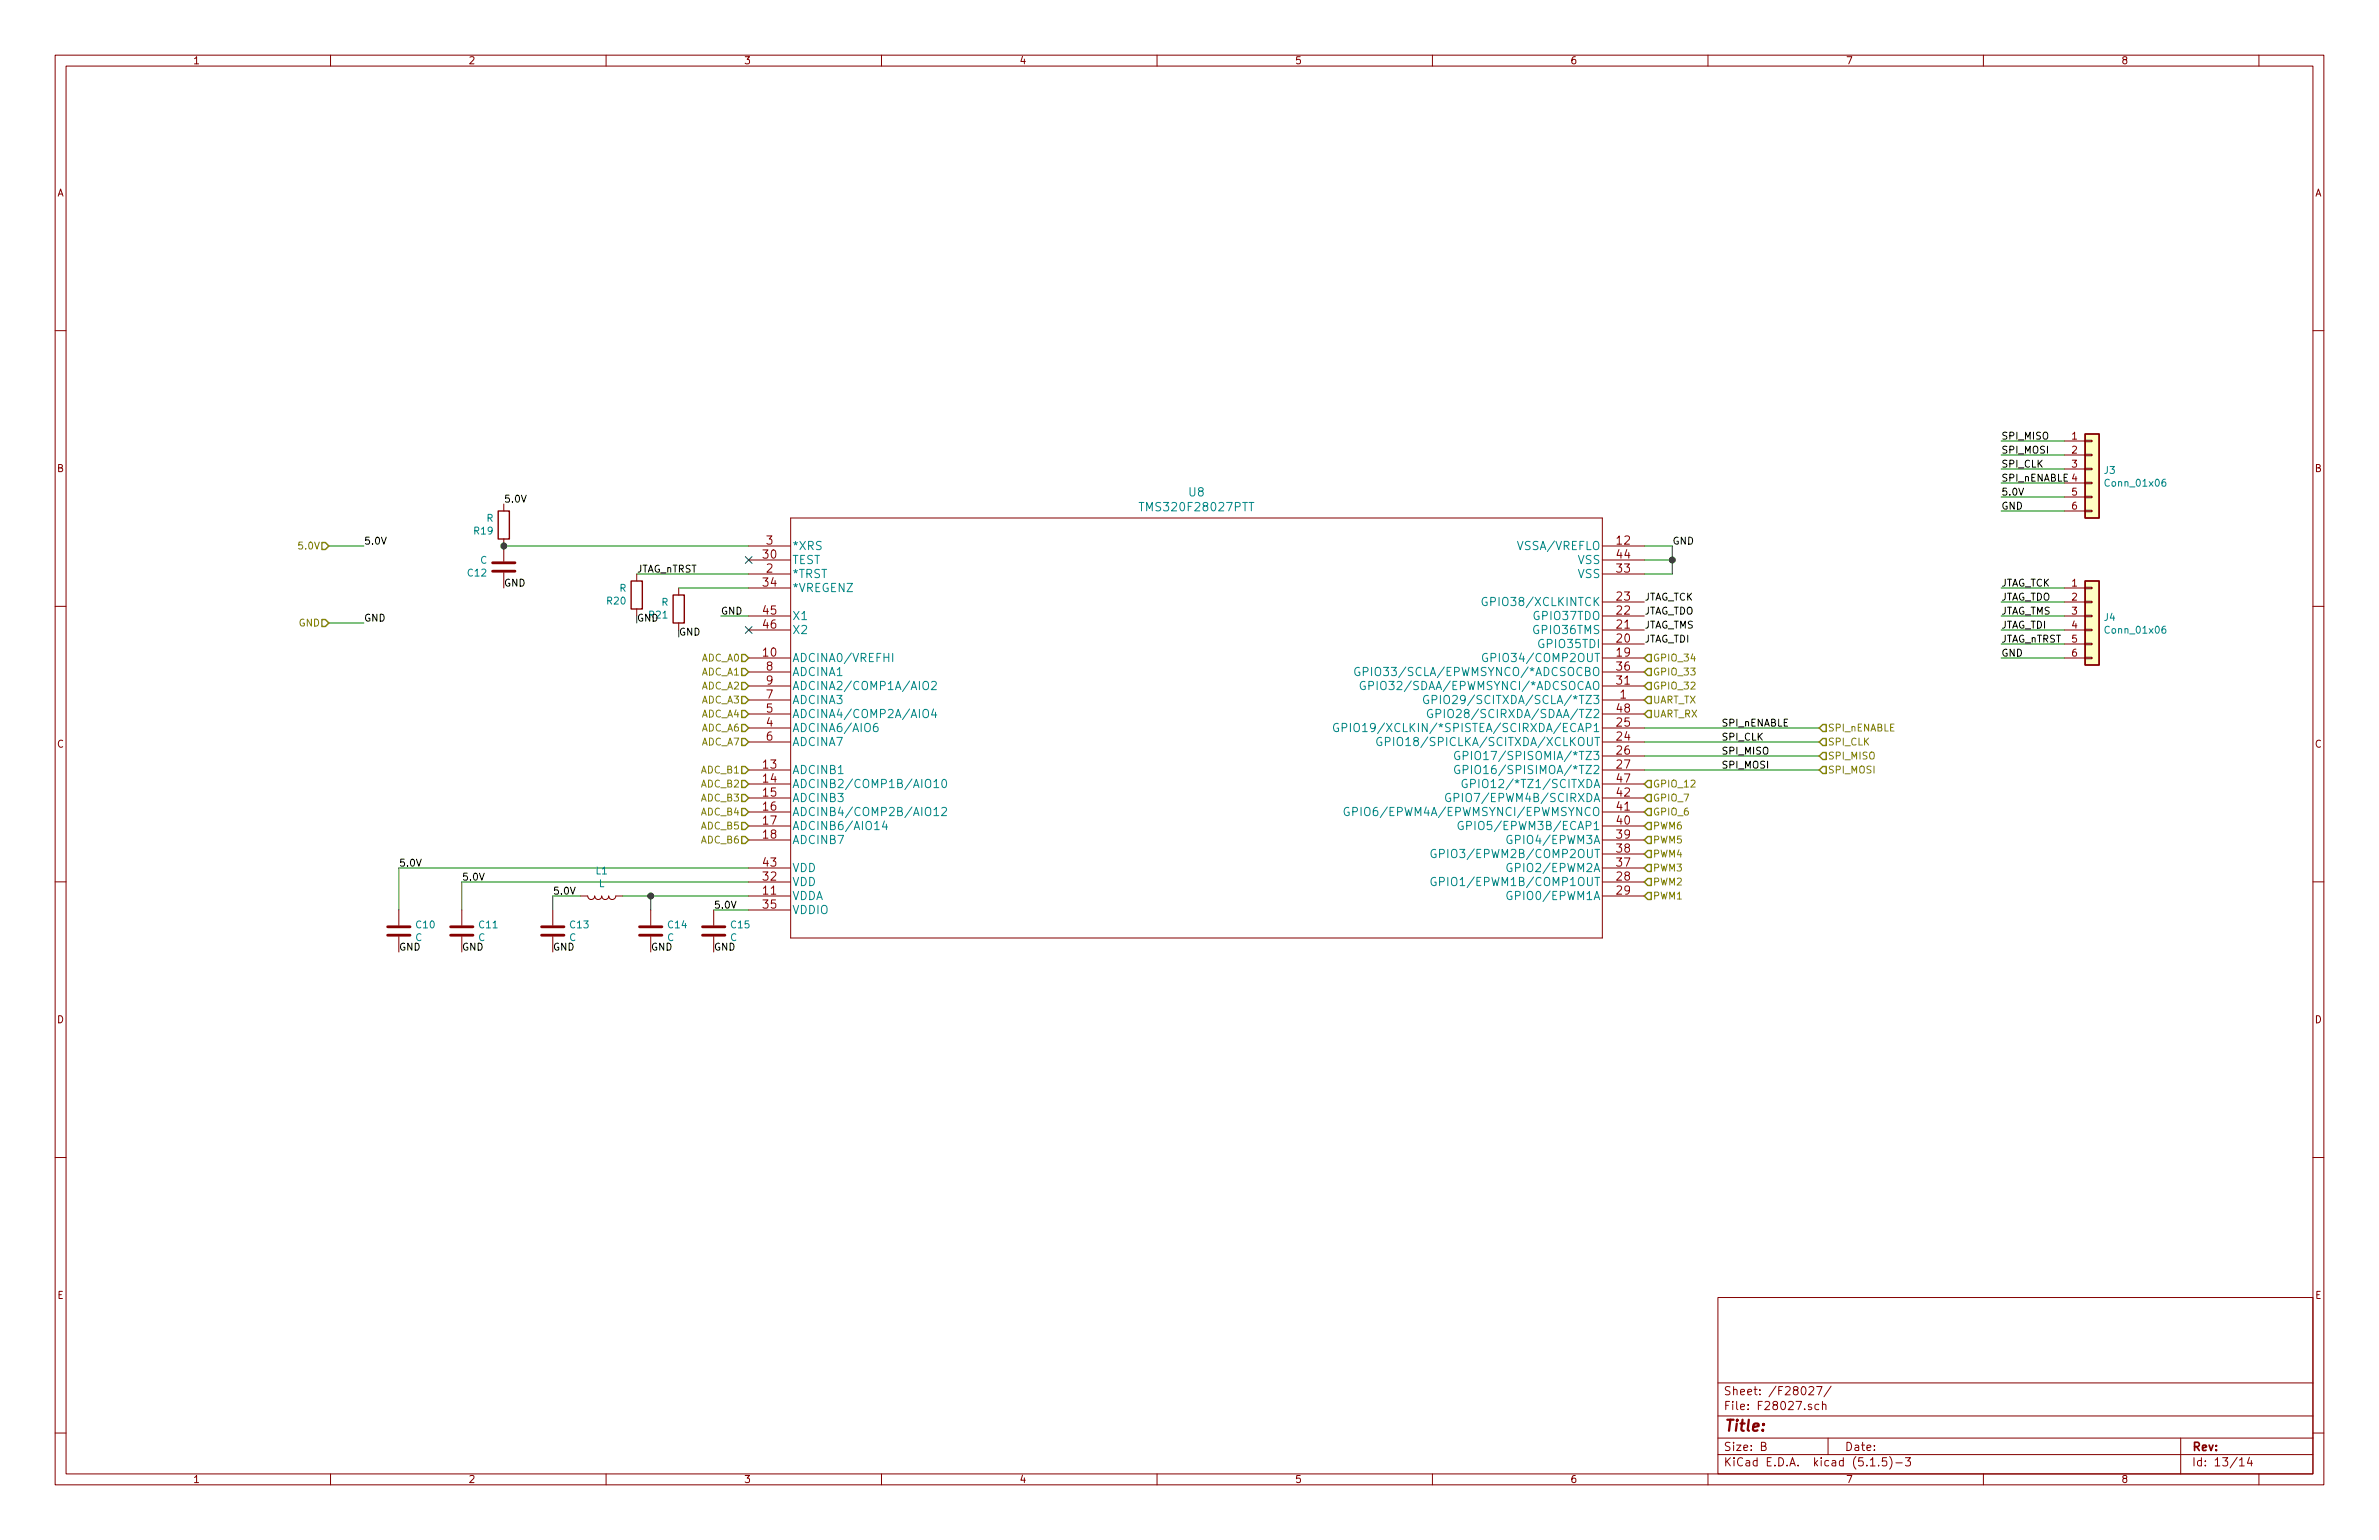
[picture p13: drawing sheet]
<svg xmlns="http://www.w3.org/2000/svg" width="432mm" height="279mm" viewBox="0 0 432 279" stroke-linecap="round" stroke-linejoin="round" font-family="sans-serif">
<defs><g id="words">
<text font-size="2.8" fill="#840000" x="312.8" y="259.7">Title:</text>
<g font-size="2.1" fill="#008484">
<text x="207.6" y="92.8">TMS320F28027PTT</text>
<text x="215.8" y="90.1">U8</text>
<text x="143.8" y="99.8">*XRS</text>
<text x="275.8" y="99.8">VSSA/VREFLO</text>
<text x="143.8" y="104.9">*TRST</text>
<text x="143.8" y="102.3">TEST</text>
<text x="143.8" y="107.4">*VREGENZ</text>
<text x="286.4" y="104.9">VSS</text>
<text x="286.4" y="102.3">VSS</text>
<text x="143.8" y="112.5">X1</text>
<text x="270.4" y="110">GPIO38/XCLKINTCK</text>
<text x="278.6" y="112.5">GPIO37TDO</text>
<text x="143.8" y="115">X2</text>
<text x="278.6" y="115">GPIO36TMS</text>
<text x="279.7" y="117.6">GPIO35TDI</text>
<text x="143.8" y="120.1">ADCINA0/VREFHI</text>
<text x="143.8" y="122.7">ADCINA1</text>
<text x="143.8" y="125.2">ADCINA2/COMP1A/AIO2</text>
<text x="248.7" y="122.7">GPIO33/SCLA/EPWMSYNCO/*ADCSOCBO</text>
<text x="249.5" y="125.2">GPIO32/SDAA/EPWMSYNCI/*ADCSOCAO</text>
<text x="270.6" y="120.1">GPIO34/COMP2OUT</text>
<text x="143.8" y="130.3">ADCINA4/COMP2A/AIO4</text>
<text x="143.8" y="127.7">ADCINA3</text>
<text x="261.9" y="127.7">GPIO29/SCITXDA/SCLA/*TZ3</text>
<text x="262.3" y="130.3">GPIO28/SCIRXDA/SDAA/TZ2</text>
<text x="143.8" y="132.8">ADCINA6/AIO6</text>
<text x="143.8" y="135.4">ADCINA7</text>
<text x="246.9" y="132.8">GPIO19/XCLKIN/*SPISTEA/SCIRXDA/ECAP1</text>
<text x="252.9" y="135.4">GPIO18/SPICLKA/SCITXDA/XCLKOUT</text>
<text x="267.2" y="137.9">GPIO17/SPISOMIA/*TZ3</text>
<text x="143.8" y="140.4">ADCINB1</text>
<text x="143.8" y="143">ADCINB2/COMP1B/AIO10</text>
<text x="267.2" y="140.4">GPIO16/SPISIMOA/*TZ2</text>
<text x="268.2" y="143">GPIO12/*TZ1/SCITXDA</text>
<text x="143.8" y="145.5">ADCINB3</text>
<text x="143.8" y="148.1">ADCINB4/COMP2B/AIO12</text>
<text x="246.5" y="148.1">GPIO6/EPWM4A/EPWMSYNCI/EPWMSYNCO</text>
<text x="264.5" y="145.5">GPIO7/EPWM4B/SCIRXDA</text>
<text x="143.8" y="150.6">ADCINB6/AIO14</text>
<text x="143.8" y="153.1">ADCINB7</text>
<text x="262.1" y="155.7">GPIO3/EPWM2B/COMP2OUT</text>
<text x="266.9" y="150.6">GPIO5/EPWM3B/ECAP1</text>
<text x="274.4" y="153.1">GPIO4/EPWM3A</text>
<text x="143.8" y="160.8">VDD</text>
<text x="143.8" y="158.2">VDD</text>
<text x="262.1" y="160.8">GPIO1/EPWM1B/COMP1OUT</text>
<text x="274.4" y="158.2">GPIO2/EPWM2A</text>
<text x="143.8" y="163.3">VDDA</text>
<text x="143.8" y="165.8">VDDIO</text>
<text x="274.4" y="163.3">GPIO0/EPWM1A</text>
</g>
<g font-size="2.1" fill="#840000">
<text x="138.6" y="101.3">30</text>
<text x="139.1" y="98.8">3</text>
<text x="293.5" y="98.8">12</text>
<text x="293.5" y="101.3">44</text>
<text x="138.6" y="106.4">34</text>
<text x="139.1" y="103.9">2</text>
<text x="293.5" y="103.9">33</text>
<text x="138.6" y="111.5">45</text>
<text x="293.5" y="111.5">22</text>
<text x="293.5" y="109">23</text>
<text x="138.6" y="119.1">10</text>
<text x="138.6" y="114">46</text>
<text x="293.5" y="119.1">19</text>
<text x="293.5" y="116.6">20</text>
<text x="293.5" y="114">21</text>
<text x="139.1" y="121.7">8</text>
<text x="139.1" y="124.2">9</text>
<text x="293.5" y="124.2">31</text>
<text x="293.5" y="121.7">36</text>
<text x="139.1" y="131.8">4</text>
<text x="139.1" y="129.3">5</text>
<text x="139.1" y="126.7">7</text>
<text x="293.5" y="131.8">25</text>
<text x="293.5" y="129.3">48</text>
<text x="294.1" y="126.7">1</text>
<text x="139.1" y="134.4">6</text>
<text x="293.5" y="134.4">24</text>
<text x="293.5" y="136.9">26</text>
<text x="138.6" y="139.4">13</text>
<text x="138.6" y="142">14</text>
<text x="293.5" y="139.4">27</text>
<text x="293.5" y="142">47</text>
<text x="138.6" y="144.5">15</text>
<text x="138.6" y="147.1">16</text>
<text x="138.6" y="149.6">17</text>
<text x="293.5" y="149.6">40</text>
<text x="293.5" y="147.1">41</text>
<text x="293.5" y="144.5">42</text>
<text x="138.6" y="152.1">18</text>
<text x="293.5" y="154.7">38</text>
<text x="293.5" y="152.1">39</text>
<text x="138.6" y="159.8">32</text>
<text x="138.6" y="157.2">43</text>
<text x="293.5" y="159.8">28</text>
<text x="293.5" y="157.2">37</text>
<text x="138.6" y="162.3">11</text>
<text x="138.6" y="164.8">35</text>
<text x="293.5" y="162.3">29</text>
<text x="312.8" y="255.8">File: F28027.sch</text>
<text x="312.8" y="253.1">Sheet: /F28027/</text>
<text x="312.8" y="263.2">Size: B</text>
<text x="334.8" y="263.2">Date:</text>
<text x="397.8" y="263.2">Rev:</text>
<text x="312.8" y="266">KiCad E.D.A. kicad (5.1.5)-3</text>
<text x="397.8" y="266">Id: 13/14</text>
</g>
<g font-size="1.8" fill="#840000">
<text x="35" y="11.6">1</text>
<text x="85" y="11.6">2</text>
<text x="135" y="11.6">3</text>
<text x="185" y="11.6">4</text>
<text x="235" y="11.6">5</text>
<text x="285" y="11.6">6</text>
<text x="335" y="11.6">7</text>
<text x="385" y="11.6">8</text>
<text x="10.4" y="35.6">A</text>
<text x="420.2" y="35.6">A</text>
<text x="376.1" y="79.8">1</text>
<text x="376.1" y="82.3">2</text>
<text x="10.4" y="85.6">B</text>
<text x="376.1" y="84.8">3</text>
<text x="376.1" y="89.9">5</text>
<text x="420.2" y="85.6">B</text>
<text x="376.1" y="92.5">6</text>
<text x="376.1" y="106.4">1</text>
<text x="376.1" y="109">2</text>
<text x="376.1" y="111.5">3</text>
<text x="376.1" y="114">4</text>
<text x="376.1" y="116.6">5</text>
<text x="376.1" y="119.1">6</text>
<text x="10.4" y="135.6">C</text>
<text x="420.2" y="135.6">C</text>
<text x="10.4" y="185.6">D</text>
<text x="420.2" y="185.6">D</text>
<text x="10.4" y="235.6">E</text>
<text x="420.2" y="235.6">E</text>
<text x="35" y="269">1</text>
<text x="85" y="269">2</text>
<text x="135" y="269">3</text>
<text x="185" y="269">4</text>
<text x="235" y="269">5</text>
<text x="285" y="269">6</text>
<text x="335" y="269">7</text>
<text x="385" y="269">8</text>
</g>
<g font-size="1.8">
<text x="363.2" y="79.8">SPI_MISO</text>
<text x="363.2" y="82.3">SPI_MOSI</text>
<text x="363.2" y="84.8">SPI_CLK</text>
<text x="363.2" y="87.4">SPI_nENABLE 4</text>
<text x="363.2" y="89.9">5.0V</text>
<text x="91.4" y="91.2">5.0V</text>
<text x="363.2" y="92.5">GND</text>
<text x="66" y="98.8">5.0V</text>
<text x="303.5" y="98.8">GND</text>
<text x="91.4" y="106.4">GND</text>
<text x="115.6" y="103.9">JTAG_nTRST</text>
<text x="363.2" y="106.4">JTAG_TCK</text>
<text x="66" y="112.8">GND</text>
<text x="115.6" y="112.8">GND</text>
<text x="117.9" y="112.2">R21</text>
<text x="130.8" y="111.5">GND</text>
<text x="298.4" y="109">JTAG_TCK</text>
<text x="298.4" y="111.5">JTAG_TDO</text>
<text x="363.2" y="109">JTAG_TDO</text>
<text x="363.2" y="111.5">JTAG_TMS</text>
<text x="123.2" y="115.3">GND</text>
<text x="298.4" y="114">JTAG_TMS</text>
<text x="298.4" y="116.6">JTAG_TDI</text>
<text x="363.2" y="114">JTAG_TDI</text>
<text x="363.2" y="116.6">JTAG_nTRST</text>
<text x="363.2" y="119.1">GND</text>
<text x="312.4" y="131.8">SPI_nENABLE</text>
<text x="312.4" y="134.4">SPI_CLK</text>
<text x="312.4" y="136.9">SPI_MISO</text>
<text x="312.4" y="139.4">SPI_MOSI</text>
<text x="72.4" y="157.2">5.0V</text>
<text x="83.8" y="159.8">5.0V</text>
<text x="100.3" y="162.3">5.0V</text>
<text x="129.5" y="164.8">5.0V</text>
<text x="72.4" y="172.5">GND</text>
<text x="83.8" y="172.5">GND</text>
<text x="100.3" y="172.5">GND</text>
<text x="118.1" y="172.5">GND</text>
<text x="129.5" y="172.5">GND</text>
</g>
<g font-size="1.8" fill="#008484">
<text x="382" y="86">J3</text>
<text x="382.4" y="88.3">Conn_01x06</text>
<text x="88.3" y="94.7">R</text>
<text x="86.1" y="97">R19</text>
<text x="85" y="104.6">C12</text>
<text x="87.2" y="102.3">C</text>
<text x="112.4" y="107.4">R</text>
<text x="110.2" y="109.7">R20</text>
<text x="120.1" y="109.9">R</text>
<text x="382" y="112.6">J4</text>
<text x="382.4" y="115">Conn_01x06</text>
<text x="108.2" y="158.6">L1</text>
<text x="108.7" y="161">L</text>
<text x="75.4" y="170.7">C</text>
<text x="75.6" y="168.4">C10</text>
<text x="86.8" y="170.7">C</text>
<text x="87" y="168.4">C11</text>
<text x="103.3" y="170.7">C</text>
<text x="103.5" y="168.4">C13</text>
<text x="121.1" y="170.7">C</text>
<text x="121.3" y="168.4">C14</text>
<text x="132.5" y="170.7">C</text>
<text x="132.7" y="168.4">C15</text>
</g>
<g font-size="1.8" fill="#848400">
<text x="54.5" y="99.7">5.0V</text>
<text x="54.2" y="113.7">GND</text>
<text x="127.3" y="120">ADC_A0</text>
<text x="127.3" y="125.1">ADC_A2</text>
<text x="127.3" y="122.6">ADC_A1</text>
<text x="300" y="120">GPIO_34</text>
<text x="300" y="122.6">GPIO_33</text>
<text x="300" y="125.1">GPIO_32</text>
<text x="127.3" y="130.2">ADC_A4</text>
<text x="127.3" y="127.6">ADC_A3</text>
<text x="300" y="127.6">UART_TX</text>
<text x="300" y="130.2">UART_RX</text>
<text x="127.3" y="135.3">ADC_A7</text>
<text x="127.3" y="132.7">ADC_A6</text>
<text x="331.7" y="137.8">SPI_MISO</text>
<text x="331.7" y="135.3">SPI_CLK</text>
<text x="331.7" y="132.7">SPI_nENABLE</text>
<text x="127.3" y="140.3">ADC_B1</text>
<text x="127.3" y="142.9">ADC_B2</text>
<text x="300" y="142.9">GPIO_12</text>
<text x="331.7" y="140.3">SPI_MOSI</text>
<text x="127.3" y="148">ADC_B4</text>
<text x="127.3" y="145.4">ADC_B3</text>
<text x="300" y="148">GPIO_6</text>
<text x="300" y="145.4">GPIO_7</text>
<text x="127.3" y="153">ADC_B6</text>
<text x="127.3" y="150.5">ADC_B5</text>
<text x="300" y="150.5">PWM6</text>
<text x="300" y="153">PWM5</text>
<text x="300" y="155.6">PWM4</text>
<text x="300" y="158.1">PWM3</text>
<text x="300" y="160.7">PWM2</text>
<text x="300" y="163.2">PWM1</text>
</g>
</g></defs>
<g fill="none" stroke="#840000" stroke-width=".18">
<path d="M10 10h411.8v259.4h-411.8zM12 12h407.8v255.4h-407.8zM60 10v2M110 10v2M160 10v2M210 10v2M260 10v2M310 10v2M360 10v2M410 10v2M10 60h2M419.8 60h2"/>
<path d="M378.5 79.9h1.2v.2h-1.2zM91.4 91.4v1.3M91.4 97.8v4.1M135.9 99.1h7.6M143.5 94h147.3v76.2h-147.3zM290.8 99.1h7.6M374.6 80h3.9M374.6 82.6h3.9M374.6 85.1h3.9M374.6 87.6h3.9M374.6 90.2h3.9M374.6 92.7h3.9"/>
<path d="M378.5 90h1.2v.3h-1.2zM378.5 92.6h1.2v.2h-1.2zM378.5 87.5h1.2v.3h-1.2zM378.5 82.4h1.2v.3h-1.2zM378.5 85h1.2v.2h-1.2zM10 110h2M91.4 103.9v2.8M115.6 104.1v1.3M115.6 110.5v1.3M123.2 106.7v1.3M123.2 113v1.3M135.9 119.4h7.6"/>
<path d="M135.9 104.1h7.6M135.9 114.3h7.6M135.9 111.8h7.6M135.9 101.6h7.6M135.9 106.7h7.6M290.8 119.4h7.6M290.8 104.1h7.6M290.8 116.8h7.6M290.8 114.3h7.6M290.8 111.8h7.6M290.8 109.2h7.6M290.8 101.6h7.6"/>
<path d="M374.6 119.4h3.9M374.6 116.8h3.9M374.6 114.3h3.9M374.6 111.8h3.9M374.6 109.2h3.9M374.6 106.7h3.9M378.5 116.7h1.2v.3h-1.2zM378.5 119.3h1.2v.2h-1.2zM378.5 114.2h1.2v.2h-1.2zM378.5 109.1h1.2v.2h-1.2zM378.5 106.6h1.2v.2h-1.2zM378.5 111.6h1.2v.3h-1.2z"/>
<path d="M419.8 110h2M135.9 127h7.6M135.9 139.7h7.6M135.9 134.6h7.6M135.9 132.1h7.6M135.9 124.5h7.6M135.9 121.9h7.6M135.9 129.5h7.6M290.8 127h7.6M290.8 139.7h7.6M290.8 134.6h7.6M290.8 132.1h7.6"/>
<path d="M290.8 137.2h7.6M290.8 124.5h7.6M290.8 121.9h7.6M290.8 129.5h7.6M10 160h2M135.9 142.2h7.6M135.9 144.8h7.6M135.9 147.3h7.6M135.9 149.9h7.6M135.9 152.4h7.6M135.9 157.5h7.6M290.8 142.2h7.6"/>
<path d="M290.8 144.8h7.6M290.8 147.3h7.6M290.8 149.9h7.6M290.8 152.4h7.6M290.8 157.5h7.6M290.8 154.9h7.6M419.8 160h2M72.4 165.1v2.8M72.4 169.9v2.8M83.8 165.1v2.8M83.8 169.9v2.8M100.3 165.1v2.8"/>
<path d="M100.3 169.9v2.8M105.4 162.6h1.3a.63 .63 0 0 0 .6 .6 .63 .63 0 0 0 .6-.6 .63 .63 0 0 0 .7 .6 .63 .63 0 0 0 .6-.6 .63 .63 0 0 0 .7 .6 .63 .63 0 0 0 .6-.6 .63 .63 0 0 0 .6 .6 .63 .63 0 0 0 .7-.6h1.2M118.1 165.1v2.8M118.1 169.9v2.8M129.5 165.1v2.8M129.5 169.9v2.8M135.9 162.6h7.6M135.9 160h7.6M135.9 165.1h7.6M290.8 162.6h7.6M290.8 160h7.6M10 210h2"/>
<path d="M419.8 210h2M311.8 235.4h108v32h-108zM10 260h2M311.8 256.9h108M311.8 250.9h108M328.3 251.7l.6-.1 .3 .4-.9 1.1h.9M328.8 254.8h-.4l-.2 .2 .1 .2 .5 .1v.4h-.6M329.7 251.6h1l-.6 1.5M330.1 254.8h-.4l-.3 .2 .1 .6 .2 .2 .4-.1M330.8 254.9l.2-.1h.3l.1 1M330.8 254.3v1.5M332.4 251.5l-1.3 1.9"/>
<path d="M419.8 260h2M60 267.4v2M110 267.4v2M160 267.4v2M210 267.4v2M260 267.4v2M310 267.4v2M311.8 263.9h108M311.8 260.9h108M319.7 262.4l.7-.1 .1-.2-.1-.4h-.7v1.5h.6l.3-.3a.41 .41 0 0 0-.4-.5M331.8 260.9v3M339.5 266h.8"/>
<path d="M341 265.8v.2M342.4 264.5h-.7l-.1 .7 .2-.2 .5 .1 .2 .2-.1 .5-.2 .2-.6-.2M343 264.3a1.71 1.71 0 0 1 0 2.2M344.1 265.4h1.2M345.8 264.5h1l-.5 .5 .4 .2v.6l-.2 .2-.7-.2M360 267.4v2M395.8 260.9v6.5M406.5 264.9l.4-.4v1.5M406.5 266h.8M408.3 264.4l-.4 1.1h.9M408.6 265v1M410 267.4v2"/>
</g>
<g fill="none" stroke="#008484" stroke-width=".18">
<path d="M206.8 91.2h.8M226.7 91.2h.9M393 86.9l-.4 .1a.87 .87 0 0 0 0 1.2l.5-.1v-.5l-.5-.2-.2 .3M162 118.5v1.5M269.9 108.5a.7 .7 0 0 0-.9 .6 .7 .7 0 0 0 .9 .7v-.6h-.3M269.9 118.6a.73 .73 0 0 0-.9 .5 .73 .73 0 0 0 .6 .9l.4-.1v-.5h-.3M393 113.6l-.4 .1a.87 .87 0 0 0 0 1.2l.5-.1v-.6l-.5-.1-.2 .3M159.2 131.2l-.4 .1a.96 .96 0 0 0 0 1.4l.5-.1 .1-.5-.3-.3-.4 .1-.2 .2M167.6 128.9l.3-.2a.53 .53 0 0 1 .6 .5v.5a.51 .51 0 0 1-.8 .4 1.05 1.05 0 0 1-.1-1.2zM167.6 123.9l.3-.3a.53 .53 0 0 1 .6 .5v.5a.51 .51 0 0 1-.8 .4 1.05 1.05 0 0 1-.1-1.1zM169.1 123.8l.6-.2 .3 .5-1 1h1M169.4 128.6l-.3 1.1h.9"/>
<path d="M169.8 129.2v1M242.9 131.3a.7 .7 0 0 0-.9 .7 .7 .7 0 0 0 .9 .7l.1-.6h-.3M243.6 132h.7l.1-.3v-.3l-.2-.2h-.6v1.5M245.1 131.2v1.5M245.9 131.3a.5 .5 0 0 1 .6 0 .5 .5 0 0 1 .2 .4v.6a.5 .5 0 0 1-.5 .5 .5 .5 0 0 1-.5-.5v-.6zM246.7 121.2a.73 .73 0 0 0-.9 .5 .73 .73 0 0 0 .6 .9l.4-.1v-.6h-.3M247.4 121.9l.8-.1 .1-.2-.1-.4-.2-.1h-.6v1.5M247.8 123.7a.7 .7 0 0 0-.9 .7 .7 .7 0 0 0 .9 .6v-.5h-.3M248.5 124.4l.7-.1 .1-.2v-.3l-.3-.2h-.5v1.5M250.7 133.9a.7 .7 0 0 0-.8 .6 .7 .7 0 0 0 .8 .7l.1-.6h-.3M251.5 134.6l.7-.1 .1-.2-.1-.4-.2-.1h-.5v1.5M259.2 126.2a.7 .7 0 0 0-.8 .7 .7 .7 0 0 0 .8 .7l.1-.6h-.3"/>
<path d="M259.9 126.9h.8l.1-.2-.1-.4-.2-.1h-.6v1.5M259.9 128.8a.7 .7 0 0 0-.8 .7 .7 .7 0 0 0 .8 .6l.1-.5h-.3M260.7 129.5l.7-.1 .1-.2-.1-.3-.2-.2h-.5v1.5M264.9 136.4a.7 .7 0 0 0-.9 .7 .7 .7 0 0 0 .9 .6v-.5h-.3M264.9 138.9a.7 .7 0 0 0-.9 .7 .7 .7 0 0 0 .9 .7v-.6h-.3M265.6 137.1l.7-.1 .1-.2v-.3l-.3-.2h-.5v1.5M265.6 139.6h.7l.1-.2v-.4l-.3-.1h-.5v1.5M160.5 148.9l-.3 1.1h.9M160.9 149.5v1M169.5 141.8l.5-.4v1.5M169.5 146.9l.5-.4v1.5M169.5 142.9h.9"/>
<path d="M169.5 148h.9M170.9 146.6l.6-.1 .3 .4-.9 1.1h.9M171.1 141.6l.2-.2a.8 .8 0 0 1 .5 .8 .8 .8 0 0 1-.5 .7l-.2-.1-.2-.5zM244.8 146.6a.73 .73 0 0 0-.9 .5 .73 .73 0 0 0 .5 .9l.5-.1v-.6h-.3M245.5 147.3l.8-.1 .1-.2-.1-.4-.8-.1v1.5M260.6 159.3a.73 .73 0 0 0-.9 .5 .73 .73 0 0 0 .5 .9l.5-.1v-.6h-.3M260.6 154.2a.73 .73 0 0 0-.9 .5 .73 .73 0 0 0 .5 .9l.5-.1v-.5h-.3M261.3 160l.7-.1 .2-.2-.2-.4-.7-.1v1.5M261.3 154.9l.7-.1 .2-.2-.2-.4-.7-.1v1.5M263.2 144a.73 .73 0 0 0-.9 .5 .73 .73 0 0 0 .6 .9l.4-.1v-.5h-.3M265.5 149.1a.7 .7 0 0 0-.9 .7 .7 .7 0 0 0 .9 .6l.1-.5h-.3M266.2 149.8l.7-.1 .2-.2-.1-.3-.2-.2h-.6v1.5"/>
<path d="M266.2 141.5a.73 .73 0 0 0-.9 .5 .73 .73 0 0 0 .6 .9l.4-.1v-.5h-.3M266.9 142.2l.7-.1 .2-.2-.1-.3-.2-.2h-.6v1.5M274.4 156.7a.7 .7 0 0 0-.9 .7 .7 .7 0 0 0 .9 .7v-.6h-.3M274.4 151.6a.7 .7 0 0 0-.9 .7 .7 .7 0 0 0 .9 .7v-.6h-.3M274.4 161.8a.7 .7 0 0 0-.9 .7 .7 .7 0 0 0 .9 .6v-.5h-.3"/>
</g>
<path d="M378.5 78.7h2.5v15.3h-2.5zM90.4 92.7h2.1v5.1h-2.1zM114.6 105.4h2v5.1h-2zM122.2 108h2v5h-2zM378.5 105.4h2.5v15.3h-2.5z" fill="none" stroke="#840000" stroke-width=".25"/>
<path d="M89.4 102.1h4.1M89.4 103.6h4.1M70.4 169.7h4M70.4 168.1h4M81.8 169.7h4.1M81.8 168.1h4.1M98.3 169.7h4.1M98.3 168.1h4.1M116.1 169.7h4M116.1 168.1h4M127.5 169.7h4.1M127.5 168.1h4.1" fill="none" stroke="#840000" stroke-width=".51"/>
<g fill="#ffffc2" stroke="#ffffc2" stroke-width=".18">
<path d="M378.5 78.7h2.5v15.3h-2.5z"/>
<path d="M378.5 105.4h2.5v15.3h-2.5z"/>
</g>
<g fill="none" stroke="#008400" stroke-width=".18">
<path d="M59.7 99.1h6.3M91.4 99.1h44.5M298.4 99.1h5.1v5h-5.1M363.2 80h11.4M363.2 92.7h11.4M363.2 90.2h11.4M363.2 87.6h11.4M363.2 85.1h11.4M363.2 82.6h11.4M59.7 113h6.3M115.6 104.1h20.3M123.2 106.7h12.7"/>
<path d="M130.8 111.8h5.1M298.4 101.6h5.1M363.2 106.7h11.4M363.2 109.2h11.4M363.2 111.8h11.4M363.2 114.3h11.4M363.2 116.8h11.4M363.2 119.4h11.4M298.4 134.6h31.8M298.4 132.1h31.8M298.4 137.2h31.8M298.4 139.7h31.8"/>
<path d="M135.9 157.5h-63.5v7.6M105.4 162.6h-5.1v2.5M113 162.6h22.9M118.1 162.6v2.5M129.5 165.1h6.4M135.9 160h-52.1v5.1"/>
</g>
<g fill="none" stroke="#848400" stroke-width=".25">
<path d="M58.4 98.4h.7l.6 .7-.6 .6h-.7zM58.4 112.4h.7l.6 .6-.6 .7h-.7zM134.6 118.7h.7l.6 .7-.6 .6h-.7zM299.1 118.7h.6v1.3h-.6l-.7-.6zM134.6 134h.7l.6 .6-.6 .7h-.7zM134.6 131.4h.7l.6 .7-.6 .6h-.7zM134.6 128.9h.7l.6 .6-.6 .7h-.7zM134.6 139.1h.7l.6 .6-.6 .6h-.7zM134.6 126.4h.7l.6 .6-.6 .6h-.7zM134.6 123.8h.7l.6 .7-.6 .6h-.7zM134.6 121.3h.7l.6 .6-.6 .7h-.7zM298.4 124.5l.7-.7h.6v1.3h-.6z"/>
<path d="M298.4 127l.7-.6h.6v1.2h-.6zM298.4 129.5l.7-.6h.6v1.3h-.6zM299.1 121.3h.6v1.3h-.6l-.7-.7zM330.8 139.1h.7v1.2h-.7l-.6-.6zM330.8 136.5h.7v1.3h-.7l-.6-.6zM330.8 134h.7v1.3h-.7l-.6-.7zM330.8 131.4h.7v1.3h-.7l-.6-.6zM134.6 151.8h.7l.6 .6-.6 .6h-.7zM134.6 141.6h.7l.6 .6-.6 .7h-.7zM134.6 149.2h.7l.6 .7-.6 .6h-.7zM134.6 146.7h.7l.6 .6-.6 .7h-.7zM134.6 144.1h.7l.6 .7-.6 .6h-.7z"/>
<path d="M298.4 147.3l.7-.6h.6v1.3h-.6zM298.4 149.9l.7-.7h.6v1.3h-.6zM298.4 152.4l.7-.6h.6v1.2h-.6zM298.4 157.5l.7-.7h.6v1.3h-.6zM299.1 144.1h.6v1.3h-.6l-.7-.6zM299.1 141.6h.6v1.3h-.6l-.7-.7zM299.1 154.3h.6v1.3h-.6l-.7-.7zM298.4 160l.7-.6h.6v1.3h-.6zM298.4 162.6l.7-.7h.6v1.3h-.6z"/>
</g>
<g fill="#008400" stroke="#008400" stroke-width=".25">
<circle cx="118.1" cy="162.6" r=".51"/>
<circle cx="91.4" cy="99.1" r=".51"/>
<circle cx="303.5" cy="101.6" r=".51"/>
</g>
<path d="M135.3 113.7l1.2 1.2M135.3 101l1.2 1.2M136.5 113.7l-1.2 1.2M136.5 101l-1.2 1.2" fill="none" stroke="#000084" stroke-width=".18"/>
<use href="#words"/>
</svg>
